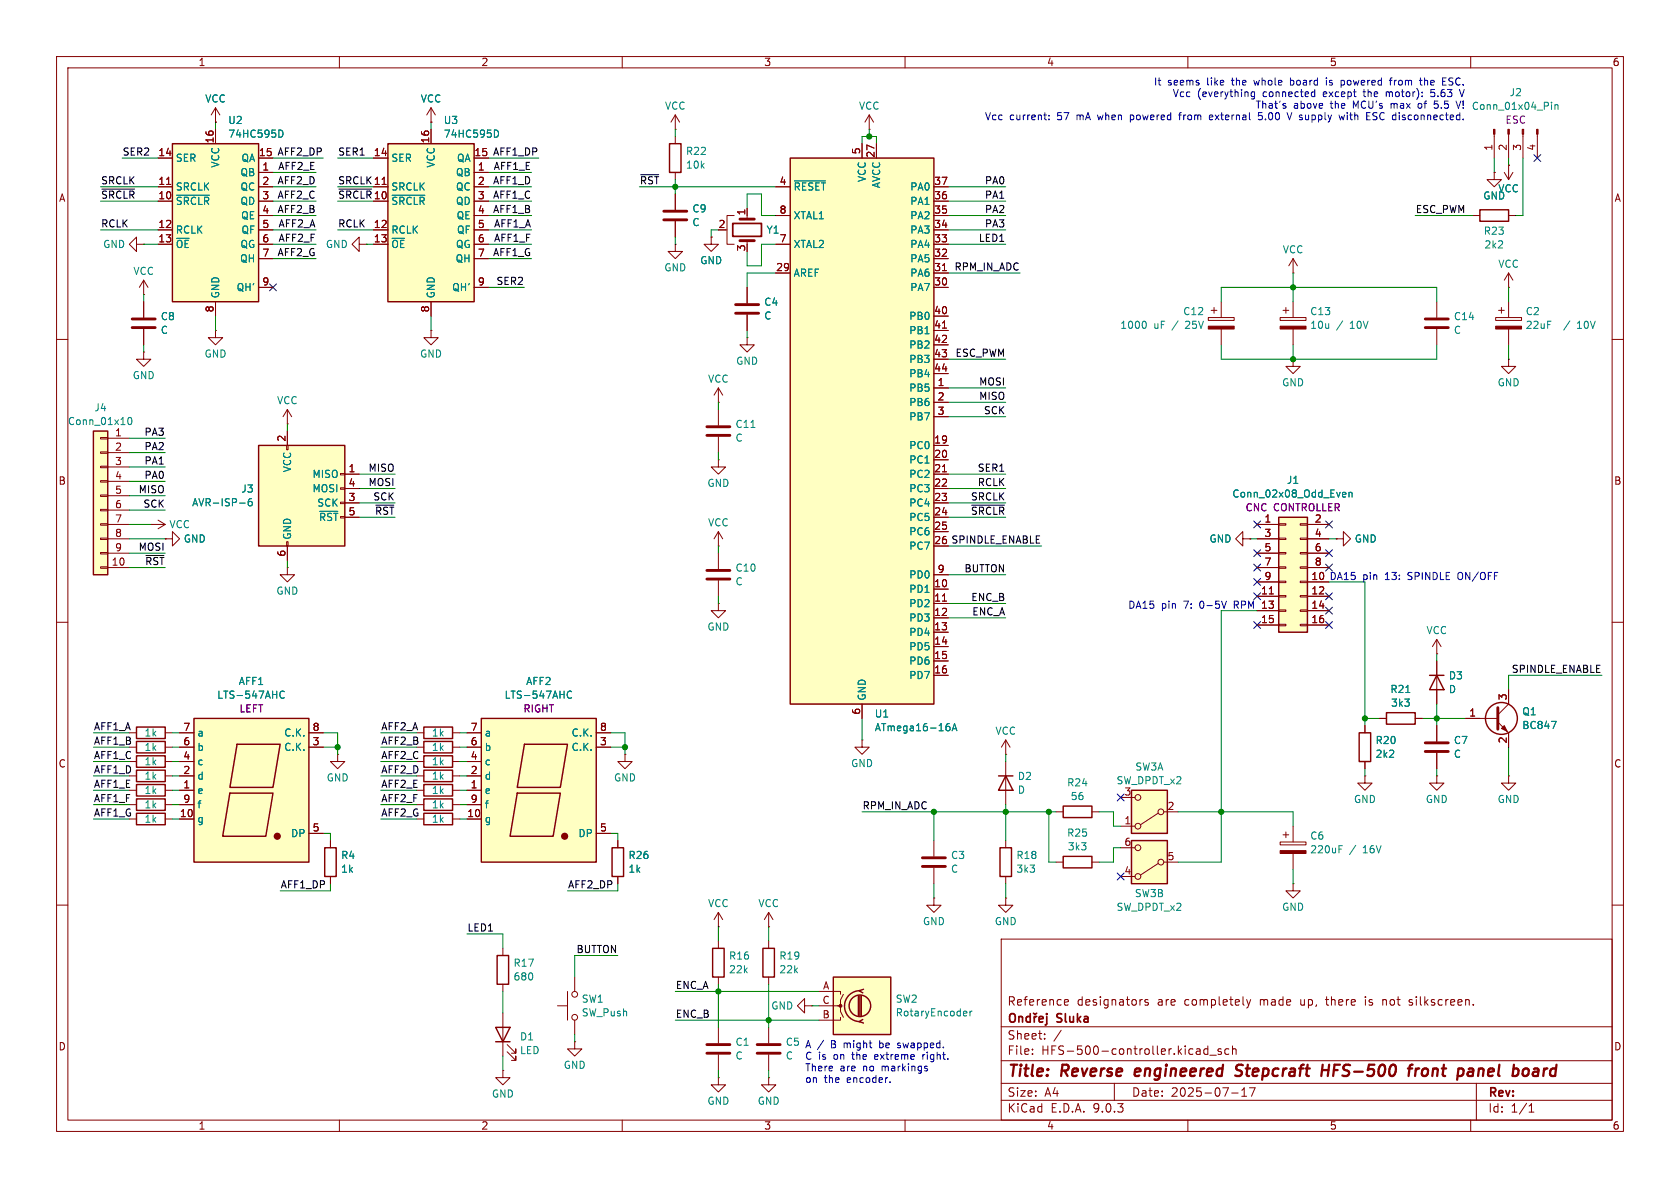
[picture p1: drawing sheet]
<svg xmlns="http://www.w3.org/2000/svg" width="297mm" height="210mm" viewBox="0 0 297 210" stroke-linecap="round" stroke-linejoin="round" font-family="sans-serif">
<defs><g id="words">
<g font-size="2.8" fill="#840000">
<text x="178" y="190.9">Title:</text>
<text x="187.7" y="190.9">Reverse</text>
<text x="201.5" y="190.9">engineered</text>
<text x="220.1" y="190.9">Stepcraft</text>
<text x="236.1" y="190.9">HFS-500</text>
<text x="252.3" y="190.9">front</text>
<text x="261.8" y="190.9">panel</text>
<text x="272.3" y="190.9">board</text>
</g>
<g font-size="2.1" fill="#840000">
<text x="178" y="178">Reference</text>
<text x="190.4" y="178">designators</text>
<text x="204.7" y="178">are</text>
<text x="209.5" y="178">completely</text>
<text x="223" y="178">made</text>
<text x="230.3" y="178">up,</text>
<text x="235" y="178">there</text>
<text x="242" y="178">is</text>
<text x="245.3" y="178">not</text>
<text x="250.1" y="178">silkscreen.</text>
<text x="178" y="184">Sheet:</text>
<text x="187" y="181.2">Sluka</text>
<text x="178" y="186.7">File:</text>
<text x="184.1" y="186.7">HFS-500-controller.kicad_sch</text>
<text x="178" y="196.9">KiCad</text>
<text x="178" y="194.1">Size:</text>
<text x="184.7" y="194.1">A4</text>
<text x="185.7" y="196.9">E.D.A.</text>
<text x="193.3" y="196.9">9.0.3</text>
<text x="200" y="194.1">Date:</text>
<text x="207" y="194.1">2025-07-17</text>
<text x="263" y="194.3">Rev:</text>
<text x="263" y="196.9">Id:</text>
<text x="267.1" y="196.9">1/1</text>
</g>
<g font-size="1.8" fill="#840000">
<text x="35" y="11.9">1</text>
<text x="85" y="11.9">2</text>
<text x="135" y="11.9">3</text>
<text x="185" y="11.9">4</text>
<text x="235" y="11.9">5</text>
<text x="285" y="11.9">6</text>
<text x="27.9" y="27.7">14</text>
<text x="37.8" y="25.4" transform="rotate(-90 37.8 25.4)">16</text>
<text x="45.7" y="27.7">15</text>
<text x="66" y="27.7">14</text>
<text x="75.9" y="25.4" transform="rotate(-90 75.9 25.4)">16</text>
<text x="83.8" y="27.7">15</text>
<text x="152.1" y="27.4" transform="rotate(-90 152.1 27.4)">5</text>
<text x="154.7" y="28" transform="rotate(-90 154.7 28)">27</text>
<text x="263.9" y="26.7" transform="rotate(-90 263.9 26.7)">1</text>
<text x="266.4" y="26.7" transform="rotate(-90 266.4 26.7)">2</text>
<text x="269" y="26.7" transform="rotate(-90 269 26.7)">3</text>
<text x="271.5" y="26.7" transform="rotate(-90 271.5 26.7)">4</text>
<text x="10.3" y="35.9">A</text>
<text x="27.9" y="32.8">11</text>
<text x="27.9" y="35.3">10</text>
<text x="46.3" y="30.2">1</text>
<text x="46.3" y="32.8">2</text>
<text x="46.3" y="35.3">3</text>
<text x="66" y="35.3">10</text>
<text x="66" y="32.8">11</text>
<text x="84.4" y="30.2">1</text>
<text x="84.4" y="32.8">2</text>
<text x="84.4" y="35.3">3</text>
<text x="137.7" y="32.8">4</text>
<text x="165.1" y="32.8">37</text>
<text x="165.1" y="35.3">36</text>
<text x="285.3" y="35.9">A</text>
<text x="27.9" y="40.4">12</text>
<text x="46.3" y="37.8">4</text>
<text x="46.3" y="40.4">5</text>
<text x="66" y="40.4">12</text>
<text x="84.4" y="37.8">4</text>
<text x="84.4" y="40.4">5</text>
<text x="126.9" y="40.4">2</text>
<text x="131.8" y="38.2" transform="rotate(-90 131.8 38.2)">1</text>
<text x="137.7" y="37.8">8</text>
<text x="165.1" y="37.8">35</text>
<text x="165.1" y="40.4">34</text>
<text x="27.9" y="42.9">13</text>
<text x="46.3" y="42.9">6</text>
<text x="46.3" y="45.5">7</text>
<text x="66" y="42.9">13</text>
<text x="84.4" y="42.9">6</text>
<text x="84.4" y="45.5">7</text>
<text x="131.8" y="44.5" transform="rotate(-90 131.8 44.5)">3</text>
<text x="137.7" y="42.9">7</text>
<text x="165.1" y="42.9">33</text>
<text x="165.1" y="45.5">32</text>
<text x="46.3" y="50.5">9</text>
<text x="84.4" y="50.5">9</text>
<text x="137.1" y="48">29</text>
<text x="165.1" y="48">31</text>
<text x="165.1" y="50.5">30</text>
<text x="37.8" y="55.3" transform="rotate(-90 37.8 55.3)">8</text>
<text x="75.9" y="55.3" transform="rotate(-90 75.9 55.3)">8</text>
<text x="165.1" y="55.6">40</text>
<text x="165.1" y="58.2">41</text>
<text x="165.1" y="60.7">42</text>
<text x="165.1" y="63.2">43</text>
<text x="165.1" y="65.8">44</text>
<text x="165.7" y="68.3">1</text>
<text x="165.7" y="70.9">2</text>
<text x="20.2" y="77.2">1</text>
<text x="165.7" y="73.4">3</text>
<text x="20.2" y="79.8">2</text>
<text x="20.2" y="82.3">3</text>
<text x="50.5" y="78.2" transform="rotate(-90 50.5 78.2)">2</text>
<text x="61.5" y="83.6">1</text>
<text x="165.1" y="78.5">19</text>
<text x="165.1" y="81">20</text>
<text x="165.1" y="83.6">21</text>
<text x="10.3" y="85.9">B</text>
<text x="20.2" y="84.8">4</text>
<text x="20.2" y="87.4">5</text>
<text x="20.2" y="89.9">6</text>
<text x="61.5" y="86.1">4</text>
<text x="61.5" y="88.6">3</text>
<text x="165.1" y="86.1">22</text>
<text x="165.1" y="88.6">23</text>
<text x="285.3" y="85.9">B</text>
<text x="20.2" y="92.5">7</text>
<text x="20.2" y="95">8</text>
<text x="61.5" y="91.2">5</text>
<text x="165.1" y="91.2">24</text>
<text x="165.1" y="93.7">25</text>
<text x="223.4" y="92.5">1</text>
<text x="223.4" y="95">3</text>
<text x="232.3" y="92.5">2</text>
<text x="232.3" y="95">4</text>
<text x="19.6" y="100.1">10</text>
<text x="20.2" y="97.5">9</text>
<text x="50.5" y="98.5" transform="rotate(-90 50.5 98.5)">6</text>
<text x="165.1" y="96.3">26 SPINDLE_ENABLE</text>
<text x="165.1" y="96.3">26</text>
<text x="165.7" y="101.3">9</text>
<text x="223.4" y="97.5">5</text>
<text x="223.4" y="100.1">7</text>
<text x="232.3" y="97.5">6</text>
<text x="232.3" y="100.1">8</text>
<text x="165.1" y="103.9">10</text>
<text x="165.1" y="106.4">11</text>
<text x="222.8" y="105.2">11</text>
<text x="222.8" y="107.7">13</text>
<text x="223.4" y="102.6">9</text>
<text x="231.7" y="102.6">10</text>
<text x="231.7" y="105.2">12</text>
<text x="231.7" y="107.7">14</text>
<text x="165.1" y="109">12</text>
<text x="165.1" y="111.5">13</text>
<text x="222.8" y="110.2">15</text>
<text x="231.7" y="110.2">16</text>
<text x="165.1" y="114">14</text>
<text x="165.1" y="116.6">15</text>
<text x="165.1" y="119.1">16</text>
<text x="266.4" y="123.9" transform="rotate(-90 266.4 123.9)">3</text>
<text x="32.3" y="129.3">7</text>
<text x="32.3" y="131.8">6</text>
<text x="55.2" y="129.3">8</text>
<text x="55.2" y="131.8">3</text>
<text x="83.1" y="129.3">7</text>
<text x="83.1" y="131.8">6</text>
<text x="106" y="129.3">8</text>
<text x="106" y="131.8">3</text>
<text x="152.1" y="126.4" transform="rotate(-90 152.1 126.4)">6</text>
<text x="259.6" y="126.7">1</text>
<text x="266.4" y="131.5" transform="rotate(-90 266.4 131.5)">2</text>
<text x="10.3" y="135.9">C</text>
<text x="32.3" y="134.4">4</text>
<text x="32.3" y="136.9">2</text>
<text x="83.1" y="134.4">4</text>
<text x="83.1" y="136.9">2</text>
<text x="285.3" y="135.9">C</text>
<text x="32.3" y="139.4">1</text>
<text x="32.3" y="142">9</text>
<text x="83.1" y="139.4">1</text>
<text x="83.1" y="142">9</text>
<text x="198.7" y="140.7">3</text>
<text x="206.3" y="143.3">2</text>
<text x="31.7" y="144.5">10</text>
<text x="55.2" y="147.1">5</text>
<text x="82.5" y="144.5">10</text>
<text x="106" y="147.1">5</text>
<text x="198.7" y="145.8">1</text>
<text x="198.7" y="149.6">6</text>
<text x="198.7" y="154.7">4</text>
<text x="206.3" y="152.1">5</text>
<text x="145.3" y="177.5">C</text>
<text x="145.4" y="175">A</text>
<text x="10.3" y="185.9">D</text>
<text x="145.3" y="180.1">B</text>
<text x="285.3" y="185.9">D</text>
<text x="35" y="199.9">1</text>
<text x="85" y="199.9">2</text>
<text x="135" y="199.9">3</text>
<text x="185" y="199.9">4</text>
<text x="235" y="199.9">5</text>
<text x="285" y="199.9">6</text>
</g>
<g font-size="1.8" fill="#0000c2">
<text x="203.9" y="15.4">It</text>
<text x="206.4" y="15.4">seems</text>
<text x="207.2" y="17.5">Vcc</text>
<text x="211.7" y="17.5">(everything</text>
<text x="213.5" y="15.4">like</text>
<text x="218.1" y="15.4">the</text>
<text x="222.2" y="15.4">whole</text>
<text x="223.4" y="17.5">connected</text>
<text x="228.7" y="15.4">board</text>
<text x="234.2" y="17.5">except</text>
<text x="235.3" y="15.4">is</text>
<text x="238.1" y="15.4">powered</text>
<text x="241.5" y="17.5">the</text>
<text x="245.7" y="17.5">motor):</text>
<text x="247" y="15.4">from</text>
<text x="252.5" y="15.4">the</text>
<text x="253.8" y="17.5">5.63</text>
<text x="256.7" y="15.4">ESC.</text>
<text x="174" y="21.6">Vcc</text>
<text x="178.5" y="21.6">current:</text>
<text x="187" y="21.6">57</text>
<text x="190.6" y="21.6">mA</text>
<text x="194.6" y="21.6">when</text>
<text x="200.4" y="21.6">powered</text>
<text x="209.4" y="21.6">from</text>
<text x="214.9" y="21.6">external</text>
<text x="221.9" y="19.5">That's</text>
<text x="223.7" y="21.6">5.00</text>
<text x="228.7" y="19.5">above</text>
<text x="229.1" y="21.6">V supply</text>
<text x="235.3" y="19.5">the</text>
<text x="238.7" y="21.6">with</text>
<text x="239.5" y="19.5">MCU's</text>
<text x="243.7" y="21.6">ESC disconnected.</text>
<text x="246.3" y="19.5">max</text>
<text x="251.4" y="19.5">of</text>
<text x="254.4" y="19.5">5.5</text>
<text x="258.6" y="19.5">V!Conn_01x04_Pin</text>
<text x="199.4" y="107.7">DA15</text>
<text x="205.3" y="107.7">pin</text>
<text x="209.4" y="107.7">7:</text>
<text x="212.4" y="107.7">0-5V</text>
<text x="218.6" y="107.7">RPM13</text>
<text x="234.9" y="102.6">DA15</text>
<text x="240.9" y="102.6">pin</text>
<text x="245" y="102.6">13:</text>
<text x="249.2" y="102.6">SPINDLE</text>
<text x="258.2" y="102.6">ON/OFF</text>
<text x="142.2" y="185.6">A /</text>
<text x="147" y="185.6">B</text>
<text x="149.4" y="185.6">might</text>
<text x="155.9" y="185.6">be</text>
<text x="159.3" y="185.6">swapped.</text>
<text x="142.2" y="187.7">C is</text>
<text x="142.2" y="189.7">There</text>
<text x="142.2" y="191.8">on</text>
<text x="145.7" y="191.8">the</text>
<text x="147.5" y="187.7">on</text>
<text x="148.5" y="189.7">are</text>
<text x="149.8" y="191.8">encoder.</text>
<text x="151" y="187.7">the</text>
<text x="152.7" y="189.7">no</text>
<text x="155.1" y="187.7">extreme</text>
<text x="156.2" y="189.7">markings</text>
<text x="163.8" y="187.7">right.</text>
</g>
<g font-size="1.8" fill="#008484">
<text x="266.8" y="17.2">J2</text>
<text x="36.2" y="18.3">VCC</text>
<text x="40.3" y="22.1">U2</text>
<text x="74.3" y="18.3">VCC</text>
<text x="78.4" y="22.1">U3</text>
<text x="117.5" y="19.6">VCC</text>
<text x="151.8" y="19.6">VCC</text>
<text x="31" y="28.8">SER</text>
<text x="39" y="29.7" transform="rotate(-90 39 29.7)">VCC</text>
<text x="40.3" y="24.5">74HC595D</text>
<text x="42.6" y="28.8">QA</text>
<text x="69.1" y="28.8">SER</text>
<text x="77.1" y="29.7" transform="rotate(-90 77.1 29.7)">VCC</text>
<text x="78.4" y="24.5">74HC595D</text>
<text x="80.7" y="28.8">QA</text>
<text x="121.2" y="27.6">R22</text>
<text x="31" y="33.9">SRCLK</text>
<text x="42.4" y="31.3">QB</text>
<text x="42.4" y="33.9">QC</text>
<text x="69.1" y="33.9">SRCLK</text>
<text x="80.5" y="31.3">QB</text>
<text x="80.5" y="33.9">QC</text>
<text x="121.2" y="30">10k</text>
<text x="140.2" y="33.9">~{RESET}</text>
<text x="153.3" y="32.3" transform="rotate(-90 153.3 32.3)">VCC</text>
<text x="155.8" y="33.4" transform="rotate(-90 155.8 33.4)">AVCC</text>
<text x="160.8" y="33.9">PA0</text>
<text x="262.1" y="35.5">GND</text>
<text x="264.8" y="34.2">VCC</text>
<text x="31" y="36.4">~{SRCLR}</text>
<text x="31" y="41.5">RCLK</text>
<text x="42.4" y="36.4">QD</text>
<text x="42.5" y="39">QE</text>
<text x="42.6" y="41.5">QF</text>
<text x="69.1" y="36.4">~{SRCLR}</text>
<text x="69.1" y="41.5">RCLK</text>
<text x="80.5" y="36.4">QD</text>
<text x="80.6" y="39">QE</text>
<text x="80.7" y="41.5">QF</text>
<text x="122.3" y="37.8">C9</text>
<text x="122.3" y="40.2">C</text>
<text x="135.4" y="41.5">Y1</text>
<text x="140.2" y="39">XTAL1</text>
<text x="160.8" y="36.4">PA1</text>
<text x="160.8" y="39">PA2</text>
<text x="160.8" y="41.5">PA3</text>
<text x="262.2" y="41.7">R23</text>
<text x="18.1" y="44">GND</text>
<text x="31" y="44">~{OE}</text>
<text x="42.3" y="46.6">QH</text>
<text x="42.4" y="44">QG</text>
<text x="57.5" y="44">GND</text>
<text x="69.1" y="44">~{OE}</text>
<text x="80.4" y="46.6">QH</text>
<text x="80.5" y="44">QG</text>
<text x="123.7" y="46.9">GND</text>
<text x="140.2" y="44">XTAL2</text>
<text x="160.8" y="44">PA4</text>
<text x="160.8" y="46.6">PA5</text>
<text x="226.7" y="45">VCC</text>
<text x="262.3" y="44.1">2k2</text>
<text x="264.8" y="47.5">VCC</text>
<text x="23.5" y="48.8">VCC</text>
<text x="39" y="52.8" transform="rotate(-90 39 52.8)">GND</text>
<text x="41.7" y="51.7">QH'</text>
<text x="77.1" y="52.8" transform="rotate(-90 77.1 52.8)">GND</text>
<text x="79.8" y="51.7">QH'</text>
<text x="117.3" y="48.2">GND</text>
<text x="140.2" y="49.1">AREF</text>
<text x="160.8" y="49.1">PA6</text>
<text x="160.8" y="51.7">PA7</text>
<text x="28.3" y="56.8">C8</text>
<text x="28.3" y="59.2">C</text>
<text x="135" y="54.3">C4</text>
<text x="135" y="56.7">C</text>
<text x="160.6" y="56.7">PB0</text>
<text x="160.6" y="59.3">PB1</text>
<text x="197.9" y="58.3">1000</text>
<text x="204" y="58.3">uF</text>
<text x="207.4" y="58.3">/</text>
<text x="209.1" y="55.9">C12</text>
<text x="209.9" y="58.3">25V</text>
<text x="231.5" y="58.3">10u</text>
<text x="231.5" y="55.9">C13</text>
<text x="236.3" y="58.3">/</text>
<text x="238.8" y="58.3">10V</text>
<text x="256.9" y="56.8">C14</text>
<text x="256.9" y="59.2">C</text>
<text x="269.6" y="55.9">C2</text>
<text x="269.6" y="58.3">22uF</text>
<text x="276.6" y="58.3">/</text>
<text x="279.1" y="58.3">10V</text>
<text x="36.1" y="63.4">GND</text>
<text x="74.2" y="63.4">GND</text>
<text x="130" y="64.7">GND</text>
<text x="160.6" y="61.8">PB2</text>
<text x="160.6" y="64.4">PB3</text>
<text x="23.4" y="67.2">GND</text>
<text x="48.9" y="71.7">VCC</text>
<text x="125.1" y="67.9">VCC</text>
<text x="160.6" y="66.9">PB4</text>
<text x="160.6" y="69.4">PB5</text>
<text x="160.6" y="72">PB6</text>
<text x="226.6" y="68.5">GND</text>
<text x="264.7" y="68.5">GND</text>
<text x="11.9" y="75.3">Conn_01x10</text>
<text x="16.6" y="72.9">J4</text>
<text x="129.9" y="75.9">C11</text>
<text x="160.6" y="74.5">PB7</text>
<text x="51.7" y="83.6" transform="rotate(-90 51.7 83.6)">VCC</text>
<text x="129.9" y="78.3">C</text>
<text x="160.6" y="79.6">PC0</text>
<text x="160.6" y="82.1">PC1</text>
<text x="33.9" y="89.7">AVR-ISP-6</text>
<text x="42.6" y="87.3">J3</text>
<text x="55.1" y="84.7">MISO</text>
<text x="55.1" y="87.2">MOSI</text>
<text x="56" y="89.8">SCK</text>
<text x="125" y="86.3">GND</text>
<text x="160.6" y="84.7">PC2</text>
<text x="160.6" y="87.2">PC3</text>
<text x="160.6" y="89.8">PC4</text>
<text x="217.8" y="88.2">Conn_02x08_Odd_Even</text>
<text x="227.4" y="85.7">J1</text>
<text x="29.9" y="93.6">VCC</text>
<text x="51.7" y="95.5" transform="rotate(-90 51.7 95.5)">GND</text>
<text x="56.3" y="92.3">~{RST}</text>
<text x="125.1" y="93.3">VCC</text>
<text x="160.6" y="92.3">PC5</text>
<text x="160.6" y="94.8">PC6</text>
<text x="32.4" y="96.1">GND</text>
<text x="129.9" y="101.3">C10</text>
<text x="160.6" y="97.4">PC7</text>
<text x="213.7" y="96.1">GND</text>
<text x="239.4" y="96.1">GND</text>
<text x="48.8" y="105.3">GND</text>
<text x="129.9" y="103.7">C</text>
<text x="160.6" y="102.5">PD0</text>
<text x="160.6" y="105">PD1</text>
<text x="160.6" y="107.5">PD2</text>
<text x="125" y="111.7">GND</text>
<text x="160.6" y="110.1">PD3</text>
<text x="160.6" y="112.6">PD4</text>
<text x="252.1" y="112.3">VCC</text>
<text x="160.6" y="115.2">PD5</text>
<text x="160.6" y="117.7">PD6</text>
<text x="38.3" y="123.7">LTS-547AHC</text>
<text x="42.1" y="121.3">AFF1</text>
<text x="89.1" y="123.7">LTS-547AHC</text>
<text x="92.9" y="121.3">AFF2</text>
<text x="153.3" y="124" transform="rotate(-90 153.3 124)">GND</text>
<text x="160.6" y="120.2">PD7</text>
<text x="245.7" y="122.7">R21</text>
<text x="245.8" y="125.1">3k3</text>
<text x="256" y="120.3">D3</text>
<text x="256" y="122.7">D</text>
<text x="25.4" y="130.4">1k</text>
<text x="34.8" y="130.4">a</text>
<text x="50.1" y="130.4">C.K.</text>
<text x="76.2" y="130.4">1k</text>
<text x="85.6" y="130.4">a</text>
<text x="100.9" y="130.4">C.K.</text>
<text x="154.6" y="129.5">ATmega16-16A</text>
<text x="154.6" y="127">U1</text>
<text x="175.9" y="130.1">VCC</text>
<text x="243.1" y="131.7">R20</text>
<text x="256.9" y="131.7">C7</text>
<text x="269" y="129.1">BC847</text>
<text x="269" y="126.7">Q1</text>
<text x="25.4" y="135.5">1k</text>
<text x="25.4" y="132.9">1k</text>
<text x="34.8" y="132.9">b</text>
<text x="34.8" y="135.5">c</text>
<text x="50.1" y="132.9">C.K.</text>
<text x="76.2" y="132.9">1k</text>
<text x="76.2" y="135.5">1k</text>
<text x="85.6" y="132.9">b</text>
<text x="85.6" y="135.5">c</text>
<text x="100.9" y="132.9">C.K.</text>
<text x="150.4" y="135.8">GND</text>
<text x="200.6" y="136.4">SW3A</text>
<text x="243.1" y="134.2">2k2</text>
<text x="256.9" y="134.2">C</text>
<text x="25.4" y="143.1">1k</text>
<text x="25.4" y="140.6">1k</text>
<text x="25.4" y="138">1k</text>
<text x="34.8" y="138">d</text>
<text x="34.8" y="140.6">e</text>
<text x="34.8" y="143.1">f</text>
<text x="57.7" y="138.3">GND</text>
<text x="76.2" y="138">1k</text>
<text x="76.2" y="143.1">1k</text>
<text x="76.2" y="140.6">1k</text>
<text x="85.6" y="138">d</text>
<text x="85.6" y="140.6">e</text>
<text x="85.6" y="143.1">f</text>
<text x="108.5" y="138.3">GND</text>
<text x="179.8" y="138.1">D2</text>
<text x="179.8" y="140.5">D</text>
<text x="188.6" y="139.2">R24</text>
<text x="189.2" y="141.6">56</text>
<text x="197.3" y="138.8">SW_DPDT_x2</text>
<text x="239.3" y="142.2">GND</text>
<text x="252" y="142.2">GND</text>
<text x="264.7" y="142.2">GND</text>
<text x="25.4" y="145.6">1k</text>
<text x="34.8" y="145.6">g</text>
<text x="51.4" y="148.2">DP</text>
<text x="76.2" y="145.6">1k</text>
<text x="85.6" y="145.6">g</text>
<text x="102.2" y="148.2">DP</text>
<text x="188.6" y="148.1">R25</text>
<text x="231.5" y="148.6">C6</text>
<text x="60.2" y="152.1">R4</text>
<text x="60.2" y="154.5">1k</text>
<text x="111" y="152.1">R26</text>
<text x="111" y="154.5">1k</text>
<text x="168" y="152.1">C3</text>
<text x="168" y="154.5">C</text>
<text x="179.6" y="154.5">3k3</text>
<text x="179.6" y="152.1">R18</text>
<text x="188.7" y="150.5">3k3</text>
<text x="231.5" y="151">220uF</text>
<text x="238.6" y="151">/</text>
<text x="241.1" y="151">16V</text>
<text x="125.1" y="160.6">VCC</text>
<text x="134" y="160.6">VCC</text>
<text x="197.3" y="161.2">SW_DPDT_x2</text>
<text x="200.5" y="158.8">SW3B</text>
<text x="226.6" y="161.2">GND</text>
<text x="163.1" y="163.7">GND</text>
<text x="175.8" y="163.7">GND</text>
<text x="90.7" y="173.5">680</text>
<text x="90.7" y="171.1">R17</text>
<text x="128.8" y="172.3">22k</text>
<text x="128.8" y="169.8">R16</text>
<text x="137.7" y="172.3">22k</text>
<text x="137.7" y="169.8">R19</text>
<text x="102.8" y="177.5">SW1</text>
<text x="102.8" y="179.9">SW_Push</text>
<text x="136.3" y="178.7">GND</text>
<text x="158.3" y="179.9">RotaryEncoder</text>
<text x="158.3" y="177.5">SW2</text>
<text x="91.8" y="184.1">D1</text>
<text x="129.9" y="185.1">C1</text>
<text x="138.8" y="185.1">C5</text>
<text x="91.8" y="186.5">LED</text>
<text x="99.6" y="189.1">GND</text>
<text x="129.9" y="187.5">C</text>
<text x="138.8" y="187.5">C</text>
<text x="86.9" y="194.2">GND</text>
<text x="125" y="195.5">GND</text>
<text x="133.9" y="195.5">GND</text>
</g>
<g font-size="1.8" fill="#840084">
<text x="266.1" y="22.1">ESC</text>
<text x="220.1" y="90.6">CNC CONTROLLER</text>
<text x="42.2" y="126.1">LEFT</text>
<text x="92.4" y="126.1">RIGHT</text>
</g>
<g font-size="1.8">
<text x="21.6" y="27.6">SER2</text>
<text x="49" y="27.6">AFF2_DP</text>
<text x="59.7" y="27.6">SER1</text>
<text x="87.1" y="27.6">AFF1_DP</text>
<text x="17.8" y="35.2">~{SRCLR}</text>
<text x="17.8" y="32.7">SRCLK</text>
<text x="49" y="32.7">AFF2_D</text>
<text x="49" y="35.2">AFF2_C</text>
<text x="49.1" y="30.1">AFF2_E</text>
<text x="59.7" y="32.7">SRCLK 11</text>
<text x="59.7" y="35.2">~{SRCLR}</text>
<text x="87.1" y="35.2">AFF1_C</text>
<text x="87.1" y="32.7">AFF1_D</text>
<text x="87.2" y="30.1">AFF1_E</text>
<text x="113" y="32.7">~{RST}</text>
<text x="174" y="35.2">PA1</text>
<text x="174" y="32.7">PA0</text>
<text x="17.8" y="40.3">RCLK</text>
<text x="49" y="37.8">AFF2_B</text>
<text x="49.1" y="40.3">AFF2_A</text>
<text x="59.7" y="40.3">RCLK</text>
<text x="87.1" y="37.8">AFF1_B</text>
<text x="87.2" y="40.3">AFF1_A</text>
<text x="174" y="37.8">PA2</text>
<text x="174" y="40.3">PA3</text>
<text x="250.2" y="37.8">ESC_PWM</text>
<text x="49" y="45.4">AFF2_G</text>
<text x="49.1" y="42.8">AFF2_F</text>
<text x="87.1" y="45.4">AFF1_G</text>
<text x="87.2" y="42.8">AFF1_F</text>
<text x="168.6" y="47.9">RPM_IN_ADC</text>
<text x="172.9" y="42.8">LED1</text>
<text x="87.7" y="50.5">SER2</text>
<text x="168.8" y="63.2">ESC_PWM</text>
<text x="173" y="70.8">MISO</text>
<text x="173" y="68.2">MOSI</text>
<text x="25.4" y="77.1">PA3</text>
<text x="173.8" y="73.3">SCK</text>
<text x="25.4" y="79.7">PA2</text>
<text x="25.4" y="82.2">PA1</text>
<text x="65.1" y="83.5">MISO</text>
<text x="172.8" y="83.5">SER1</text>
<text x="24.4" y="87.3">MISO</text>
<text x="25.3" y="89.8">SCK</text>
<text x="25.4" y="84.7">PA0</text>
<text x="65.1" y="86">MOSI</text>
<text x="65.9" y="88.6">SCK</text>
<text x="171.5" y="88.6">SRCLK</text>
<text x="172.8" y="86">RCLK</text>
<text x="66.2" y="91.1">~{RST}</text>
<text x="171.5" y="91.1">~{SRCLR}</text>
<text x="24.4" y="97.4">MOSI</text>
<text x="25.6" y="100">~{RST}</text>
<text x="170.4" y="101.3">BUTTON</text>
<text x="171.6" y="106.3">ENC_B</text>
<text x="171.8" y="108.9">ENC_A</text>
<text x="267.2" y="119">SPINDLE_ENABLE</text>
<text x="16.5" y="131.7">AFF1_B</text>
<text x="16.5" y="129.2">AFF1_A</text>
<text x="67.3" y="129.2">AFF2_A</text>
<text x="67.3" y="131.7">AFF2_B</text>
<text x="16.5" y="136.8">AFF1_D</text>
<text x="16.5" y="134.3">AFF1_C</text>
<text x="67.3" y="134.3">AFF2_C</text>
<text x="67.3" y="136.8">AFF2_D</text>
<text x="16.5" y="141.9">AFF1_F</text>
<text x="16.5" y="139.4">AFF1_E</text>
<text x="67.3" y="141.9">AFF2_F</text>
<text x="67.3" y="139.4">AFF2_E</text>
<text x="152.4" y="143.2">RPM_IN_ADC</text>
<text x="16.5" y="144.4">AFF1_G</text>
<text x="67.3" y="144.4">AFF2_G</text>
<text x="49.5" y="157.1">AFF1_DP</text>
<text x="100.3" y="157.1">AFF2_DP</text>
<text x="82.5" y="164.8">LED1</text>
<text x="101.8" y="168.6">BUTTON</text>
<text x="119.4" y="180">ENC_B</text>
<text x="119.4" y="174.9">ENC_A</text>
</g>
</g></defs>
<path d="M0 0h297v210h-297z" fill="#fff" stroke="#fff" stroke-width=".18"/>
<g fill="none" stroke="#840000" stroke-width=".18">
<path d="M10 10h277v190h-277zM12 12h273v186h-273zM60 10v2M110 10v2M160 10v2M210 10v2M260 10v2M10 60h2M285 60h2M10 110h2M285 110h2M10 160h2"/>
<path d="M177 166h108v32h-108zM188.2 177.6h.6M188.2 176.8l.5-.1 .2 .4-.7 .1M201.8 176.7h.2M203 176.8l-.4-.1-.2 .2 .1 .2 .5 .2v.3h-.6M220.4 176.7l.3 1M220.7 177.7l-.1 .4-.2 .1M221.1 176.7l-.4 1M241.4 176.2v.1M241.4 176.7v1M244.5 176.7v1M244.7 176.7l-.2 .1"/>
<path d="M249.1 177.6l.4 .1M249.5 176.7l-.3 .1-.1 .1 .1 .2 .3 .1M285 160h2M60 198v2M110 198v2M160 198v2M177 194.5h108M177 191.5h108M177 187.5h108M177 181.5h108M182.5 186.3v.1M182.5 185.5v.1"/>
<path d="M184.7 183.6v.1M184.7 182.8v.1M187.6 182.1l-1.3 2M197 191.5v3M210 198v2M213.5 184.9v1.5M213.5 185.5l-.4-.1-.3 .3v.4l.2 .2h.5M213.9 186.5h1.1M215.9 185.5l-.4-.1-.2 .2 .1 .2 .5 .2v.3h-.6M217.2 185.5l-.4-.1-.3 .3v.4l.2 .2h.5M217.7 193.2h1.2M217.9 185.5l.2-.1 .4 .1v.9"/>
<path d="M217.9 184.9v1.5M219.5 193.8h.9M219.5 192.7l.5-.4v1.5M221.9 192.3l-.7 1.5M260 198v2M261 191.5v6.5M270.3 196.6h.9M270.3 195.5l.4-.4v1.5"/>
</g>
<g fill="none" stroke="#840000" stroke-width=".4">
<path d="M200.8 189l-.2 .9 .2 .3M201.6 189.4l-1 .1M219.4 190a.85 .85 0 0 1-1 .1M219.5 188.2l-.7 .1a.46 .46 0 0 0-.3 .5 .46 .46 0 0 0 .4 .4l.5 .2M233.7 189.2h1.2M233.8 188.2l-.2 2M235 188.2l-.3 2M248.9 188.9h.8M249.7 188.2l-.4 .1-.1 .2-.2 1.7M250.3 188.9l-.1 1.3M250.9 188.9l-.4 .1-.2 .3M251.6 189l-.2 .3-.1 .5 .4 .4"/>
<path d="M259.8 188.9l.6 .1-.1 1.2M260.4 190.1l-.7 .1M260.5 189.4h-.7M270.2 189.1v.7M271.8 188.9l-.6 .1M271.8 189.4h-.5a.4 .4 0 0 0-.3 .4 .4 .4 0 0 0 .2 .4h.5"/>
</g>
<path d="M178.7 179.3a.5 .5 0 0 1 .5-.1 .5 .5 0 0 1 .3 .5v.5a.5 .5 0 0 1-.5 .5 .5 .5 0 0 1-.5-.5v-.5zM180.1 179.7v1M180.1 179.8l.2-.1 .4 .1 .1 .9M182.1 179.8l-.4-.1-.3 .3v.4l.2 .2h.5M182.1 179.2v1.5M182.7 179.1l.3 .2 .3-.2M182.8 179.7v1M183.3 179.7l-.3 .1-.2 .2M185.1 179.2v.1M185.1 179.7v1.3l-.3 .2M183.7 180.2l.7-.2-.1-.2-.4-.1-.2 .2 .1 .7h.5" fill="none" stroke="#840000" stroke-width=".3"/>
<path d="M200 139.7h6.4v7.6h-6.4z" fill="#ffffc2"/>
<g fill="none" stroke="#840000" stroke-width=".18">
<path d="M264.2 23.7v4.2M266.7 23.7v4.2M269.2 23.7v4.2M271.8 23.7v4.2M226.3 56.1h4.6v.5h-4.6zM226.8 54.9h1M227.3 54.4v1M228.6 48.3h.1M228.6 45.7l-.8 1.3M228.6 45.7l.8 1.3M228.6 45.7v2.6M228.6 53.3v2.8"/>
<path d="M228.6 58.2v2.8M254 53.3v2.8M254 58.2v2.8M264.4 56.1h4.6v.5h-4.6zM264.9 54.9h1M265.4 54.4v1M266.7 50.8h.1M266.7 48.3v2.5M266.7 53.3v2.8M266.7 58.2v2.8M266.7 48.3l-.8 1.2M266.7 48.3l.8 1.2"/>
<path d="M266.7 63.5v1.3h1.3l-1.3 1.2-1.3-1.2h1.3M266.7 63.5h.1M198.1 146.1h2.6M198.1 141h2.6M204.7 143.8l-3.1 2M205.7 143.5h2.6"/>
<circle cx="201.2" cy="141" r=".51"/>
<circle cx="201.2" cy="146.1" r=".51"/>
<circle cx="205.2" cy="143.5" r=".51"/>
</g>
<path d="M200 139.7h6.4v7.6h-6.4z" fill="none" stroke="#840000" stroke-width=".25"/>
<g fill="#840000" stroke="#840000" stroke-width=".18">
<path d="M226.3 57.7h4.6v.5h-4.6z"/>
<path d="M264.4 57.7h4.6v.5h-4.6z"/>
<path d="M264 22.9h.3v.8h-.3z"/>
<path d="M266.6 22.9h.2v.8h-.2z"/>
<path d="M269.1 22.9h.3v.8h-.3z"/>
<path d="M271.7 22.9h.2v.8h-.2z"/>
</g>
<path d="M252 56.4h4M252 57.9h4" fill="none" stroke="#840000" stroke-width=".51"/>
<path d="M274.3 18.1v.1M274.3 18.5v.8M274.9 18.5v.8M274.9 18.6l.2-.1 .3 .1v.7" fill="none" stroke="#008484" stroke-width=".18"/>
<path d="M200 148.6h6.4v7.6h-6.4z" fill="#ffffc2"/>
<g fill="none" stroke="#840000" stroke-width=".18">
<path d="M228.6 63.5v1.3h1.3l-1.3 1.2-1.3-1.2h1.3M228.6 63.5h.1M219.7 95.3v-1.3l-1.3 1.3 1.3 1.2v-1.2h1.3M221 95.3h.1M177.8 148.6v1.3M177.8 154.9v1.3M186.7 152.4h1.3M186.7 143.5h1.3M193 152.4h1.3M193 143.5h1.3M198.1 154.9h2.6M198.1 149.9h2.6"/>
<path d="M204.7 152.7l-3.1 2M205.7 152.4h2.6"/>
<circle cx="201.2" cy="149.9" r=".51"/>
<circle cx="201.2" cy="154.9" r=".51"/>
<circle cx="205.2" cy="152.4" r=".51"/>
</g>
<path d="M176.8 149.9h2v5h-2zM188 142.5h5v2h-5zM188 151.4h5v2h-5zM200 148.6h6.4v7.6h-6.4z" fill="none" stroke="#840000" stroke-width=".25"/>
<path d="M226.1 91.4h5v20.4h-5z" fill="#ffffc2"/>
<g fill="none" stroke="#840000" stroke-width=".25">
<path d="M226.1 91.4h5v20.4h-5zM252.7 119.4h2.6M254 119.4l1.3 2.5h-2.6zM240.3 129.5h2v5.1h-2zM245.1 126h5.1v2h-5.1zM24.1 141.2h5.1v2.1h-5.1z"/>
<circle cx="265.4" cy="127" r="2.82"/>
</g>
<g fill="none" stroke="#840000" stroke-width=".18">
<path d="M213.6 56.1h4.6v.5h-4.6zM214.1 54.9h1M214.6 54.4v1M215.9 53.3v2.8M215.9 58.2v2.8M222.2 92.7h3.9M222.2 95.3h3.9M222.2 97.8h3.9M226.1 92.6h1.2v.2h-1.2zM226.1 95.1h1.2v.3h-1.2zM226.1 97.7h1.2v.2h-1.2zM229.9 92.6h1.2v.2h-1.2z"/>
<path d="M229.9 95.1h1.2v.3h-1.2zM229.9 97.7h1.2v.2h-1.2zM231.1 92.7h3.8M231.1 95.3h3.8M231.1 97.8h3.8M222.2 100.3h3.9M222.2 102.9h3.9M222.2 105.4h3.9M222.2 108h3.9M222.2 110.5h3.9M224.4 105h.7M226.1 100.2h1.2v.3h-1.2z"/>
<path d="M226.1 102.7h1.2v.3h-1.2zM226.1 105.3h1.2v.2h-1.2zM226.1 107.8h1.2v.3h-1.2zM226.1 110.4h1.2v.2h-1.2zM229.9 100.2h1.2v.3h-1.2zM229.9 102.7h1.2v.3h-1.2zM229.9 105.3h1.2v.2h-1.2zM229.9 107.8h1.2v.3h-1.2zM229.9 110.4h1.2v.2h-1.2zM231.1 100.3h3.8M231.1 102.9h3.8M231.1 105.4h3.8"/>
<path d="M231.1 108h3.8M231.1 110.5h3.8M254 115.6h.1M254 113l-.8 1.3M254 113l.8 1.3M254 113v2.6M254 116.8v7.7M241.3 128.3v1.2M241.3 134.6v1.3M243.8 127h1.3M250.2 127h1.3M254 128.3v2.8"/>
<path d="M254 133.1v2.8M259.1 127h5.7M264.8 127.6l1.9 1.9v2.6M266.7 137.2v1.2h1.3l-1.3 1.3-1.3-1.3h1.3M266.7 137.2h.1M266.7 121.9v2.6l-1.9 1.9M22.9 142.2h1.2M29.2 142.2h1.3"/>
</g>
<path d="M202.3 56.8a.79 .79 0 0 1 0 1.3M237.5 87l.4 .1v.2l-.6 .2M237.9 87.8l-.4 .1M238.5 87.1l.2-.1 .3 .1v.8M238.5 87v.9M248.5 122.4h.8M274.3 127.5h.8l-.5 1.3" fill="none" stroke="#008484" stroke-width=".18"/>
<g fill="#840000" stroke="#840000" stroke-width=".18">
<path d="M213.6 57.7h4.6v.5h-4.6z"/>
<path d="M265.4 128.8l.5-.5 .5 1z"/>
</g>
<path d="M252 131.3h4M252 132.8h4M264.8 125.1v3.8" fill="none" stroke="#840000" stroke-width=".51"/>
<path d="M45.7 78.7h15.3v17.8h-15.3z" fill="#ffffc2"/>
<g fill="none" stroke="#840000" stroke-width=".18">
<path d="M24.1 43.2v-1.3l-1.2 1.3 1.2 1.3v-1.3h1.3M25.4 43.2h.1M50.7 78.7h.2v.8h-.2zM50.8 76.2v2.5M50.7 95.8h.2v.7h-.2zM50.8 96.5v2.6M60.2 83.7h.8v.2h-.8zM60.2 86.2h.8v.3h-.8zM60.2 88.8h.8v.2h-.8zM61 83.8h2.5M61 86.4h2.5M61 88.9h2.5"/>
<path d="M61 91.4h2.5"/>
</g>
<path d="M45.7 78.7h15.3v17.8h-15.3z" fill="none" stroke="#840000" stroke-width=".25"/>
<path d="M42.4 88.9h.9M44.5 88.2h-.4a.86 .86 0 0 0 0 1.2l.4-.1 .1-.4-.2-.3-.4 .1-.1 .2M56.5 90.4h3.2" fill="none" stroke="#008484" stroke-width=".18"/>
<path d="M139.7 27.9h25.4v96.6h-25.4z" fill="#ffffc2"/>
<path d="M118.4 25.4h2v5.1h-2zM139.7 27.9h25.4v96.6h-25.4zM24.1 138.7h5.1v2h-5.1zM24.1 143.8h5.1v2h-5.1z" fill="none" stroke="#840000" stroke-width=".25"/>
<g fill="none" stroke="#840000" stroke-width=".18">
<path d="M119.4 22.9h.1M119.4 20.3l-.8 1.3M119.4 20.3l.7 1.3M119.4 20.3v2.6M119.4 24.1v1.3M119.4 30.5v1.3M119.4 34.3v2.8M119.4 39.1v2.8M129.8 38.1h-1.3v5.1h1.3M132.1 36.8v1.9M137.2 33h2.5M137.2 38.1h2.5"/>
<path d="M152.4 25.4v2.5M153.7 22.9h.1M153.7 20.3l-.8 1.3M153.7 20.3l.7 1.3M153.7 20.3v2.6M154.9 25.4v2.5M165.1 33h2.5M165.1 38.1h2.5M165.1 35.6h2.5M119.4 43.2v1.3h1.2l-1.2 1.2-1.3-1.2h1.3M119.4 43.2h.1M125.7 41.9v1.3h1.3l-1.3 1.3-1.2-1.3h1.2"/>
<path d="M125.7 41.9h.1M128.3 40.6h.2M132.1 42.5v.7M137.2 43.2h2.5M137.2 48.3h2.5M165.1 43.2h2.5M165.1 48.3h2.5M165.1 40.6h2.5M165.1 45.7h2.5M165.1 50.8h2.5M165.1 55.9h2.5M165.1 58.4h2.5"/>
<path d="M166.6 47.8h.7M166.6 58h.7M165.1 61h2.5M165.1 63.5h2.5M165.1 66h2.5M165.1 68.6h2.5M165.1 71.1h2.5M165.1 73.7h2.5M165.1 78.7h2.5M165.1 81.3h2.5M165.1 83.8h2.5M165.1 86.4h2.5"/>
<path d="M165.1 88.9h2.5M165.1 91.4h2.5M165.1 94h2.5M166.6 83.4h.7M165.1 101.6h2.5M165.1 104.1h2.5M165.1 106.7h2.5M165.1 109.2h2.5M165.1 111.8h2.5M165.1 114.3h2.5M165.1 116.8h2.5M165.1 119.4h2.5"/>
<path d="M166.6 106.3h.7M22.9 139.7h1.2M29.2 139.7h1.3M152.4 124.5v2.5M254 137.2v1.2h1.3l-1.3 1.3-1.3-1.3h1.3M254 137.2h.1M22.9 144.8h1.2M29.2 144.8h1.3"/>
</g>
<path d="M140.4 32h5.5M167.5 128.4h.2l.3 .2-.1 .5-.4 .1M167.8 127.9l-.3 .1M168.3 129.2l.4-1.3 .5 1.3M168.4 128.8h.6" fill="none" stroke="#008484" stroke-width=".18"/>
<path d="M117.3 38.9h4.1M117.3 37.3h4.1M130.8 38.7h2.5M130.8 42.5h2.5" fill="none" stroke="#840000" stroke-width=".51"/>
<path d="M129.5 39.5h5.1v2.3h-5.1z" fill="none" stroke="#840000" stroke-width=".3"/>
<path d="M34.3 127h20.3v25.4h-20.3z" fill="#ffffc2"/>
<g fill="none" stroke="#840000" stroke-width=".25">
<path d="M261.6 37.1h5.1v2h-5.1zM24.1 128.5h5.1v2.1h-5.1zM24.1 133.6h5.1v2h-5.1zM24.1 136.1h5.1v2.1h-5.1zM24.1 131.1h5.1v2h-5.1zM34.3 127h20.3v25.4h-20.3zM41.9 131.6h7.6l-1.2 7.6h-7.7zM74.9 136.1h5.1v2.1h-5.1zM40.6 140.2h7.7l-1.3 7.6h-7.6zM74.9 143.8h5.1v2h-5.1zM108.2 149.9h2v5h-2zM87.9 168.9h2v5.1h-2z"/>
<path d="M126 167.6h2v5.1h-2zM87.6 181.6h2.6l-1.3 2.6zM87.6 184.2h2.6"/>
</g>
<circle cx="49" cy="147.8" r=".51" fill="#840000" stroke="#840000" stroke-width=".25"/>
<g fill="none" stroke="#840000" stroke-width=".18">
<path d="M260.3 38.1h1.3M264.2 30.5v1.3h1.2l-1.2 1.2-1.3-1.2h1.3M264.2 30.5h.1M265.9 30.5l.8 1.3M266.7 29.2h.1M266.7 29.2v2.6M266.7 38.1h1.3M267.5 30.5l-.8 1.3M236.2 95.3h1.3v-1.3l1.3 1.3-1.3 1.2v-1.2M236.2 95.3h.1M22.9 129.5h1.2M22.9 132.1h1.2"/>
<path d="M22.9 134.6h1.2M22.9 137.2h1.2M29.2 129.5h1.3M29.2 132.1h1.3M29.2 134.6h1.3M29.2 137.2h1.3M31.7 129.5h2.6M31.7 132.1h2.6M31.7 134.6h2.6M31.7 137.2h2.6M31.7 139.7h2.6M54.6 129.5h2.5"/>
<path d="M54.6 132.1h2.5M73.7 137.2h1.2M80 137.2h1.3M31.7 142.2h2.6M31.7 144.8h2.6M54.6 147.3h2.5M73.7 144.8h1.2M80 144.8h1.3M109.2 148.6v1.3M109.2 154.9v1.3M88.9 167.6v1.3M88.9 174v1.3"/>
<path d="M88.9 179.1v7.6M98.6 177.8h1.7M100.3 175.3v5M101.6 172.7v2.6M127 163.8h.1M127 161.3v2.5M127 166.4v1.2M127 172.7v1.3M127 161.3l-.8 1.3M127 161.3l.8 1.3M135.9 163.8h.1M135.9 161.3l-.8 1.3"/>
<path d="M135.9 161.3l.8 1.3M135.9 161.3v2.5M142.2 177.8v-1.3l-1.2 1.3 1.2 1.3v-1.3h1.3M143.5 177.8h.1M88.9 189.2v1.3h1.3l-1.3 1.3-1.3-1.3h1.3M88.9 189.2h.1M89.7 185.9l1.5 1.6v-.8v.8h-.8M89.7 184.7l1.5 1.5v-.8v.8h-.8M101.6 184.2v1.2h1.3l-1.3 1.3-1.3-1.3h1.3M101.6 184.2h.1M101.6 180.3v2.6M127 190.5v1.3h1.3l-1.3 1.2-1.3-1.2h1.3"/>
<path d="M127 190.5h.1M127 181.6v2.8M127 186.4v2.8M135.9 190.5v1.3h1.3l-1.3 1.2-1.3-1.2h1.3M135.9 190.5h.1M135.9 181.6v2.8M135.9 186.4v2.8"/>
<circle cx="101.6" cy="179.8" r=".51"/>
<circle cx="101.6" cy="175.8" r=".51"/>
</g>
<path d="M50.3 122.3a.6 .6 0 0 0-.9 .4 .6 .6 0 0 0 .6 .7l.3-.1" fill="none" stroke="#008484" stroke-width=".18"/>
<path d="M125 184.7h4M125 186.2h4M133.9 184.7h4M133.9 186.2h4" fill="none" stroke="#840000" stroke-width=".51"/>
<path d="M147.3 172.7h10.2v10.2h-10.2z" fill="#ffffc2"/>
<g fill="none" stroke="#840000" stroke-width=".25">
<path d="M176.5 137.2h2.6M177.8 137.2l1.3 2.5h-2.6zM57.4 149.9h2v5h-2zM134.9 167.6h2v5.1h-2zM147.3 172.7h10.2v10.2h-10.2zM151.8 176v3.6M152 175.1a2.73 2.73 0 0 0-2.7 2.8 2.73 2.73 0 0 0 2.7 2.7M152 176v3.6M152.3 176v3.6M152.7 174.9l-.8 .2 .6 .4M152.5 180.2l-.6 .4 .8 .2"/>
<circle cx="152" cy="177.8" r="1.9"/>
</g>
<g fill="none" stroke="#840000" stroke-width=".18">
<path d="M76.2 58.4v1.3h1.3l-1.3 1.3-1.3-1.3h1.3M76.2 58.4h.1M132.1 59.7v1.3h1.2l-1.2 1.2-1.3-1.2h1.3M132.1 59.7h.1M132.1 50.8v2.8M132.1 55.6v2.8M127 71.1h.1M127 68.6l-.8 1.3M127 68.6l.8 1.3M127 68.6v2.5M127 72.4v2.8M127 77.2v2.8"/>
<path d="M127 96.5h.1M127 81.3v1.3h1.3l-1.3 1.2-1.3-1.2h1.3M127 81.3h.1M127 94v2.5M127 97.8v2.8M127 94l-.8 1.3M127 94l.8 1.3M127 106.7v1.3h1.3l-1.3 1.2-1.3-1.2h1.3M127 106.7h.1M127 102.6v2.8M59.7 133.4v1.2h1.3l-1.3 1.3-1.3-1.3h1.3M59.7 133.4h.1"/>
<path d="M152.4 130.8v1.3h1.3l-1.3 1.3-1.3-1.3h1.3M152.4 130.8h.1M177.8 133.4h.1M177.8 130.8l-.8 1.3M177.8 130.8l.8 1.3M177.8 130.8v2.6M177.8 134.6v7.6M241.3 137.2v1.2h1.3l-1.3 1.3-1.3-1.3h1.3M241.3 137.2h.1M58.4 148.6v1.3M58.4 154.9v1.3M165.1 158.8v1.2h1.3l-1.3 1.3-1.3-1.3h1.3"/>
<path d="M165.1 158.8h.1M165.1 148.6v2.8M165.1 153.4v2.8M177.8 158.8v1.2h1.3l-1.3 1.3-1.3-1.3h1.3M177.8 158.8h.1M226.3 148.8h4.6v.6h-4.6zM226.8 147.6h1M227.3 147.1v1M228.6 156.2v1.3h1.3l-1.3 1.3-1.3-1.3h1.3M228.6 156.2h.1M228.6 146.1v2.7M228.6 150.9v2.8"/>
<path d="M135.9 166.4v1.2M135.9 172.7v1.3M144.8 175.3h3.8v.5M144.8 177.8h3.8v1l.5 1M148.6 179.8v.5h-3.8M149.1 175.8l-.5 1v1h-.5"/>
</g>
<g fill="#840000" stroke="#840000" stroke-width=".18">
<path d="M226.3 150.4h4.6v.5h-4.6z"/>
<circle cx="148.6" cy="177.8" r=".25"/>
</g>
<path d="M132.8 75.6h.7M236.7 150.1h.4M236.7 149.5h.6M170.5 178.7l.4 .1v.2l-.6 .2M170.9 179.5l-.4 .1M171.5 178.7v.9M171.8 178.7l-.3 .3" fill="none" stroke="#008484" stroke-width=".18"/>
<path d="M130 53.8h4.1M130 55.4h4.1M125 75.4h4M125 77h4M125 100.8h4M125 102.4h4M163.1 151.6h4M163.1 153.2h4" fill="none" stroke="#840000" stroke-width=".51"/>
<path d="M85.1 127h20.3v25.4h-20.3z" fill="#ffffc2"/>
<path d="M74.9 128.5h5.1v2.1h-5.1zM74.9 131.1h5.1v2h-5.1zM74.9 133.6h5.1v2h-5.1zM74.9 138.7h5.1v2h-5.1zM85.1 127h20.3v25.4h-20.3zM92.7 131.6h7.6l-1.2 7.6h-7.7zM74.9 141.2h5.1v2.1h-5.1zM91.4 140.2h7.7l-1.3 7.6h-7.6z" fill="none" stroke="#840000" stroke-width=".25"/>
<circle cx="99.8" cy="147.8" r=".51" fill="#840000" stroke="#840000" stroke-width=".25"/>
<g fill="none" stroke="#840000" stroke-width=".18">
<path d="M50.8 100.3v1.3h1.3l-1.3 1.3-1.3-1.3h1.3M50.8 100.3h.1M73.7 129.5h1.2M73.7 132.1h1.2M73.7 134.6h1.2M73.7 139.7h1.2M80 129.5h1.3M80 132.1h1.3M80 134.6h1.3M80 139.7h1.3M82.5 129.5h2.6M82.5 132.1h2.6"/>
<path d="M82.5 134.6h2.6M82.5 137.2h2.6M82.5 139.7h2.6M105.4 129.5h2.5M105.4 132.1h2.5M110.5 133.4v1.2h1.3l-1.3 1.3-1.3-1.3h1.3M110.5 133.4h.1M73.7 142.2h1.2M80 142.2h1.3M82.5 142.2h2.6M82.5 144.8h2.6M105.4 147.3h2.5"/>
</g>
<path d="M101.1 122.3a.6 .6 0 0 0-.9 .4 .6 .6 0 0 0 .6 .7l.3-.1" fill="none" stroke="#008484" stroke-width=".18"/>
<path d="M16.5 76.2h2.5v25.4h-2.5z" fill="#ffffc2"/>
<path d="M16.5 76.2h2.5v25.4h-2.5z" fill="none" stroke="#840000" stroke-width=".25"/>
<g fill="none" stroke="#840000" stroke-width=".18">
<path d="M25.4 52.1h.1M25.4 49.5l-.8 1.3M25.4 49.5l.8 1.3M25.4 49.5v2.6M63.5 43.2v-1.3l-1.3 1.3 1.3 1.3v-1.3h1.3M64.8 43.2h.1M17.8 77.3h1.2v.3h-1.2zM17.8 79.9h1.2v.2h-1.2zM19 77.5h3.9M17.8 82.4h1.2v.3h-1.2zM17.8 85h1.2v.2h-1.2zM17.8 87.5h1.2v.3h-1.2z"/>
<path d="M17.8 90h1.2v.3h-1.2zM17.8 92.6h1.2v.2h-1.2zM17.8 95.1h1.2v.3h-1.2zM17.8 97.7h1.2v.2h-1.2zM19 80h3.9M19 82.6h3.9M19 85.1h3.9M19 87.6h3.9M19 90.2h3.9M19 92.7h3.9M19 95.3h3.9M19 97.8h3.9"/>
<path d="M17.8 100.2h1.2v.3h-1.2zM19 100.3h3.9"/>
</g>
<path d="M22.8 73.8h.1a.68 .68 0 0 1 .4 .6 .68 .68 0 0 1-.4 .7 .84 .84 0 0 1-.1-1.3z" fill="none" stroke="#008484" stroke-width=".18"/>
<path d="M30.5 25.4h15.2v27.9h-15.2z" fill="#ffffc2"/>
<path d="M30.5 25.4h15.2v27.9h-15.2z" fill="none" stroke="#840000" stroke-width=".25"/>
<g fill="none" stroke="#840000" stroke-width=".18">
<path d="M38.1 19.1v2.5M38.1 19.1l-.8 1.2M38.1 19.1l.8 1.2M76.2 19.1l-.8 1.2M76.2 19.1l.8 1.2M76.2 19.1v2.5M27.9 27.9h2.6M27.9 33h2.6M27.9 35.6h2.6M29.5 32.6h.7M38.1 21.6h.1M38.1 22.9v2.5"/>
<path d="M45.7 27.9h2.6M45.7 33h2.6M45.7 35.6h2.6M45.7 30.5h2.6M45.7 38.1h2.6M76.2 21.6h.1M25.4 53.3v2.8M25.4 58.2v2.8M27.9 40.6h2.6M27.9 43.2h2.6M38.1 58.4v1.3h1.3l-1.3 1.3-1.3-1.3h1.3M38.1 58.4h.1"/>
<path d="M38.1 53.3v2.6M45.7 40.6h2.6M45.7 43.2h2.6M45.7 45.7h2.6M45.7 50.8h2.6M25.4 62.2v1.3h1.3l-1.3 1.3-1.3-1.3h1.3M25.4 62.2h.1M50.8 74.9h.1M50.8 72.4l-.8 1.3M50.8 72.4l.8 1.3M50.8 72.4v2.5M26.7 92.7h.1"/>
<path d="M26.7 92.7h2.5M27.9 91.9l1.3 .8M29.2 95.3h1.3v1.2l1.2-1.2-1.2-1.3v1.3M29.2 95.3h.1M29.2 92.7l-1.3 .8"/>
</g>
<path d="M31.2 34.5h5.8M49.3 23a.64 .64 0 0 1 .7 .6 .64 .64 0 0 1-.7 .7" fill="none" stroke="#008484" stroke-width=".18"/>
<path d="M23.4 56.4h4M23.4 57.9h4" fill="none" stroke="#840000" stroke-width=".51"/>
<path d="M68.6 25.4h15.2v27.9h-15.2z" fill="#ffffc2"/>
<path d="M68.6 25.4h15.2v27.9h-15.2z" fill="none" stroke="#840000" stroke-width=".25"/>
<g fill="none" stroke="#840000" stroke-width=".18">
<path d="M27.9 27.9h2.6M27.9 33h2.6M27.9 35.6h2.6M29.5 32.6h.7M38.1 21.6h.1M38.1 22.9v2.5M45.7 27.9h2.6M45.7 33h2.6M45.7 35.6h2.6M45.7 30.5h2.6M45.7 38.1h2.6M66 27.9h2.6"/>
<path d="M66 33h2.6M66 35.6h2.6M67.6 32.6h.7M76.2 21.6h.1M76.2 22.9v2.5M83.8 27.9h2.6M83.8 33h2.6M83.8 35.6h2.6M83.8 30.5h2.6M83.8 38.1h2.6M119.4 34.3v2.8M119.4 39.1v2.8"/>
<path d="M132.1 36.8v1.3M137.2 33h2.5M137.2 38.1h2.5M152.4 25.4v2.5M154.9 25.4v2.5M165.1 33h2.5M165.1 35.6h2.5M165.1 38.1h2.5M264.2 30.5h.1M266.7 29.2h.1M25.4 53.3v2.8M25.4 58.2v2.8"/>
<path d="M27.9 40.6h2.6M27.9 43.2h2.6M38.1 53.3v2.6M45.7 40.6h2.6M45.7 43.2h2.6M45.7 45.7h2.6M45.7 50.8h2.6M66 40.6h2.6M66 43.2h2.6M76.2 53.3v2.6M83.8 40.6h2.6M83.8 43.2h2.6"/>
<path d="M83.8 45.7h2.6M83.8 50.8h2.6M125.7 41.9h.1M132.1 50.8v2.8M132.1 55.6v2.8M137.2 43.2h2.5M137.2 48.3h2.5M165.1 40.6h2.5M165.1 43.2h2.5M165.1 45.7h2.5M165.1 50.8h2.5M165.1 48.3h2.5"/>
<path d="M165.1 55.9h2.5M165.1 58.4h2.5M166.6 47.8h.7M166.6 58h.7M50.8 76.2v2.5M165.1 61h2.5M165.1 63.5h2.5M165.1 66h2.5M165.1 68.6h2.5M165.1 71.1h2.5M165.1 73.7h2.5M165.1 78.7h2.5"/>
<path d="M29.2 95.3h.1M50.8 96.5v2.6M61 83.8h2.5M61 86.4h2.5M61 88.9h2.5M61 91.4h2.5M165.1 83.8h2.5M165.1 86.4h2.5M165.1 88.9h2.5M165.1 91.4h2.5M165.1 81.3h2.5M165.1 94h2.5"/>
<path d="M166.6 83.4h.7M221 95.3h.1M222.2 92.7h3.9M222.2 95.3h3.9M222.2 97.8h3.9M231.1 92.7h3.8M231.1 95.3h3.8M231.1 97.8h3.8M236.2 95.3h.1M165.1 101.6h2.5M165.1 104.1h2.5M165.1 106.7h2.5"/>
<path d="M165.1 109.2h2.5M165.1 111.8h2.5M165.1 114.3h2.5M165.1 116.8h2.5M165.1 119.4h2.5M166.6 106.3h.7M222.2 100.3h3.9M222.2 102.9h3.9M222.2 105.4h3.9M222.2 108h3.9M222.2 110.5h3.9M224.4 105h.7"/>
<path d="M231.1 100.3h3.8M231.1 102.9h3.8M231.1 105.4h3.8M231.1 108h3.8M231.1 110.5h3.8M254 116.8v2.6M31.7 129.5h2.6M31.7 132.1h2.6M31.7 134.6h2.6M31.7 137.2h2.6M31.7 139.7h2.6M54.6 129.5h2.5"/>
<path d="M54.6 132.1h2.5M82.5 129.5h2.6M82.5 132.1h2.6M82.5 134.6h2.6M82.5 137.2h2.6M82.5 139.7h2.6M105.4 129.5h2.5M105.4 132.1h2.5M152.4 124.5v2.5M241.3 128.3v1.2M241.3 134.6v1.3M243.8 127h1.3"/>
<path d="M250.2 127h1.3M254 121.9v2.6M254 128.3v2.8M254 133.1v2.8M259.1 127h2.5M266.7 121.9v2.6M266.7 129.5v2.6M31.7 142.2h2.6M31.7 144.8h2.6M54.6 147.3h2.5M58.4 148.6v1.3M58.4 154.9v1.3"/>
<path d="M82.5 142.2h2.6M82.5 144.8h2.6M105.4 147.3h2.5M109.2 148.6v1.3M109.2 154.9v1.3"/>
</g>
<g fill="none" stroke="#008484" stroke-width=".18">
<path d="M31.2 34.5h5.8M49.3 23a.64 .64 0 0 1 .7 .6 .64 .64 0 0 1-.7 .7M69.3 34.5h5.8M87.4 23a.64 .64 0 0 1 .7 .6 .64 .64 0 0 1-.7 .7M140.4 32h5.5M42.4 88.9h.9M44.5 88.2h-.4a.86 .86 0 0 0 0 1.2l.4-.1 .1-.4-.2-.3-.4 .1-.1 .2M56.5 90.4h3.2M237.5 87l.4 .1v.2l-.6 .2M237.9 87.8l-.4 .1M238.5 87.1l.2-.1 .3 .1v.8M238.5 87v.9"/>
<path d="M50.3 122.3a.6 .6 0 0 0-.9 .4 .6 .6 0 0 0 .6 .7l.3-.1M101.1 122.3a.6 .6 0 0 0-.9 .4 .6 .6 0 0 0 .6 .7l.3-.1M167.5 128.4h.2l.3 .2-.1 .5-.4 .1M167.8 127.9l-.3 .1M168.3 129.2l.4-1.3 .5 1.3M168.4 128.8h.6M248.5 122.4h.8M274.3 127.5h.8l-.5 1.3"/>
</g>
<path d="M18 33.4h5.8M59.9 33.4h5.8M113.3 30.9h3.2M25.8 98.2h3.2M66.4 89.3h3.2M171.8 89.3h5.8" fill="none" stroke="#000" stroke-width=".18"/>
<g fill="none" stroke="#008400" stroke-width=".18">
<path d="M17.8 33h10.1M17.8 35.6h10.1M21.6 27.9h6.3M38.1 21.6v1.3M48.3 38.1h7.6M48.3 33h7.6M48.3 35.6h7.6M48.3 27.9h8.8M48.3 30.5h7.6M59.7 33h6.3M59.7 35.6h6.3M59.7 27.9h6.3"/>
<path d="M76.2 21.6v1.3M86.4 38.1h7.6M86.4 33h7.6M86.4 35.6h7.6M86.4 27.9h8.8M86.4 30.5h7.6M113 33h24.2M119.4 22.9v1.2M119.4 31.8v2.5M132.1 36.8v-2.5h2.5v3.8h2.6M152.4 25.4v-1.3h2.5v1.3M153.7 22.9v1.2"/>
<path d="M167.6 38.1h10.2M167.6 33h10.2M167.6 35.6h10.2M250.2 38.1h10.1M264.2 27.9v2.6M266.7 27.9v1.3M269.2 27.9v10.2h-1.2M17.8 40.6h10.1M25.4 43.2h2.5M25.4 52.1v1.2M38.1 55.9v2.5M48.3 45.7h7.6"/>
<path d="M48.3 43.2h7.6M48.3 40.6h7.6M59.7 40.6h6.3M64.8 43.2h1.2M76.2 55.9v2.5M86.4 45.7h7.6M86.4 43.2h7.6M86.4 40.6h7.6M86.4 50.8h6.3M119.4 41.9v1.3M127 40.6h-1.3v1.3M132.1 58.4v1.3"/>
<path d="M137.2 43.2h-2.6v3.8h-2.5v-2.5M137.2 48.3h-5.1v2.5M167.6 43.2h10.2M167.6 40.6h10.2M167.6 48.3h12.7M215.9 53.3v-2.5h38.1v2.5M228.6 48.3v5M266.7 50.8v2.5M22.9 77.5h6.3M25.4 61v1.2M50.8 74.9v1.3M127 71.1v1.3"/>
<path d="M167.6 63.5h10.2M167.6 71.1h10.2M167.6 73.7h10.2M167.6 68.6h10.2M215.9 61v2.5h38.1v-2.5M228.6 61v2.5M266.7 61v2.5M22.9 97.8h6.3M22.9 95.3h6.3M22.9 85.1h6.3M22.9 80h6.3M22.9 92.7h3.8"/>
<path d="M22.9 82.6h6.3M22.9 87.6h6.3M22.9 90.2h6.3M50.8 99.1v1.2M63.5 86.4h6.3M63.5 88.9h6.3M63.5 91.4h6.3M63.5 83.8h6.3M127 80v1.3M127 96.5v1.3M167.6 86.4h10.2M167.6 88.9h10.2"/>
<path d="M167.6 91.4h10.2M167.6 83.8h10.2M167.6 96.5h16.5M221 95.3h1.2M234.9 95.3h1.3M22.9 100.3h6.3M127 105.4v1.3M167.6 106.7h10.2M167.6 101.6h10.2M167.6 109.2h10.2M222.2 108h-6.3v44.4h-7.6M234.9 102.9h6.4v25.4"/>
<path d="M254 115.6v1.2M283.2 119.4h-16.5v2.5M16.5 129.5h6.4M16.5 139.7h6.4M16.5 132.1h6.4M16.5 134.6h6.4M16.5 137.2h6.4M30.5 129.5h1.2M30.5 139.7h1.2M30.5 132.1h1.2M30.5 134.6h1.2M30.5 137.2h1.2"/>
<path d="M57.1 129.5h2.6v3.9M57.1 132.1h2.6M67.3 129.5h6.4M67.3 139.7h6.4M67.3 132.1h6.4M67.3 134.6h6.4M67.3 137.2h6.4M81.3 129.5h1.2M81.3 139.7h1.2M81.3 132.1h1.2M81.3 134.6h1.2M81.3 137.2h1.2"/>
<path d="M107.9 129.5h2.6v3.9M107.9 132.1h2.6M152.4 127v3.8M177.8 133.4v1.2M241.3 127h2.5M241.3 135.9v1.3M251.5 127h7.6M254 124.5v3.8M254 135.9v1.3M266.7 132.1v5.1M16.5 144.8h6.4M16.5 142.2h6.4"/>
<path d="M30.5 144.8h1.2M30.5 142.2h1.2M57.1 147.3h1.3v1.3M58.4 156.2v1.3h-8.9M67.3 144.8h6.4M67.3 142.2h6.4M81.3 144.8h1.2M81.3 142.2h1.2M107.9 147.3h1.3v1.3M109.2 156.2v1.3h-8.9M152.4 143.5h34.3M165.1 143.5v5.1"/>
<path d="M165.1 156.2v2.6M177.8 142.2v6.4M177.8 156.2v2.6M185.4 143.5v8.9h1.3M194.3 143.5h2.5v2.6h1.3M198.1 149.9h-1.3v2.5h-2.5M208.3 143.5h20.3v2.6M228.6 153.7v2.5M82.5 165.1h6.4v2.5M88.9 175.3v3.8M109.2 168.9h-7.6v3.8M119.4 175.3h25.4"/>
<path d="M127 163.8v2.6M127 174v7.6M135.9 163.8v2.6M135.9 174v7.6M143.5 177.8h1.3M88.9 186.7v2.5M101.6 182.9v1.3M119.4 180.3h25.4M127 189.2v1.3M135.9 189.2v1.3"/>
</g>
<g fill="none" stroke="#000084" stroke-width=".18">
<path d="M271.2 27.3l1.2 1.2M272.4 27.3l-1.2 1.2M47.7 50.2l1.2 1.2M48.9 50.2l-1.2 1.2M221.6 99.7l1.3 1.2M221.6 92.1l1.3 1.2M221.6 97.2l1.3 1.2M222.9 99.7l-1.3 1.2M222.9 92.1l-1.3 1.2M222.9 97.2l-1.3 1.2M234.3 99.7l1.3 1.2M234.3 97.2l1.3 1.2"/>
<path d="M234.3 92.1l1.3 1.2M235.6 97.2l-1.3 1.2M235.6 99.7l-1.3 1.2M235.6 92.1l-1.3 1.2M221.6 109.9l1.3 1.2M221.6 102.3l1.3 1.2M221.6 104.8l1.3 1.2M222.9 109.9l-1.3 1.2M222.9 102.3l-1.3 1.2M222.9 104.8l-1.3 1.2M234.3 107.3l1.3 1.3M234.3 104.8l1.3 1.2"/>
<path d="M234.3 109.9l1.3 1.2M235.6 107.3l-1.3 1.3M235.6 104.8l-1.3 1.2M235.6 109.9l-1.3 1.2M197.5 154.3l1.2 1.2M197.5 140.4l1.2 1.2M198.7 154.3l-1.2 1.2M198.7 140.4l-1.2 1.2"/>
</g>
<g fill="none" stroke="#0000c2" stroke-width=".18">
<path d="M208.8 19.9l-.3 .2v1.1M221.8 16.2v1.1l-.3 .2-.3-.1M221.8 16.3l-.4-.1-.2 .3 .1 .5h.5M222.5 19.9v.6l.4-.1 .3 .2M227.2 18.7l.2 .2-.2 .2M227.2 18.3h.1M227.5 19.9l.5 1.3 .4-1.3M228.1 13.8v1.2M228.1 15h.2M228.3 14.2l-.2 .1M231.9 17h.5M231.9 16.3h.5"/>
<path d="M232.4 15.8v1.3M234.5 13.8v.1M234.5 14.2v.8M237.1 14.3l.4-.1 .1 .1M237.6 14.9l-.1 .1h-.4M245.1 16.2v.9M245.6 14.2h.5M246.1 13.8l-.3 .2v1M250.8 18.4l-.1 .5 .1 .2M250.9 14.2h.5M251.1 13.8v1.1l.3 .1M251.8 13.8v1.2"/>
<path d="M252 14.2l-.2 .1M252.9 17l.5 .1M253 15.8l-.1 .6 .5-.1M253.5 19l.5 .1M253.6 17.9l-.1 .6 .5-.2M255 15h.7M255 13.8h.7M256.1 15h.2M256.3 13.8l-.2 .2 .2 .3M257.4 17.9l.4 1.2 .5-1.2M258 15.8l.4 1.3 .5-1.3M184.5 20.3h.5"/>
<path d="M184.9 21.2h.1M185.4 21.1v.1M185.4 20.4v.1M199.8 20.3v1.3M199.8 21.1l.2 .1M200 20.3l-.2 .1M208.4 20.3h.4M214.3 20.4l-.3-.1-.2 .2 .1 .6h.4M214.4 20.6l-.6 .2M223.2 20.9l-.3 .3-.4-.1M237.7 20.3l-.2 .9-.3-.6-.2 .6M242.7 21.1l.5 .1"/>
<path d="M242.7 20.1l.1 .4 .4 .1M216.8 106.3l-.4 1.2M157.3 191.2v.2M158.7 185.2h.1M158.8 184.4l-.1 .2 .1 .2M163.1 186.4v.9M163.2 186.5l-.1 .2M163.8 188.9l.2 .2-.2 .2"/>
</g>
<g fill="#008400" stroke="#008400" stroke-width=".18">
<circle cx="119.4" cy="33" r=".46"/>
<circle cx="228.6" cy="63.5" r=".46"/>
<circle cx="215.9" cy="143.5" r=".46"/>
<circle cx="165.1" cy="143.5" r=".46"/>
<circle cx="185.4" cy="143.5" r=".46"/>
<circle cx="177.8" cy="143.5" r=".46"/>
<circle cx="228.6" cy="50.8" r=".46"/>
<circle cx="153.7" cy="24.1" r=".46"/>
<circle cx="241.3" cy="127" r=".46"/>
<circle cx="254" cy="127" r=".46"/>
<circle cx="59.7" cy="132.1" r=".46"/>
<circle cx="110.5" cy="132.1" r=".46"/>
<circle cx="127" cy="175.3" r=".46"/>
<circle cx="135.9" cy="180.3" r=".46"/>
</g>
<use href="#words"/>
</svg>
